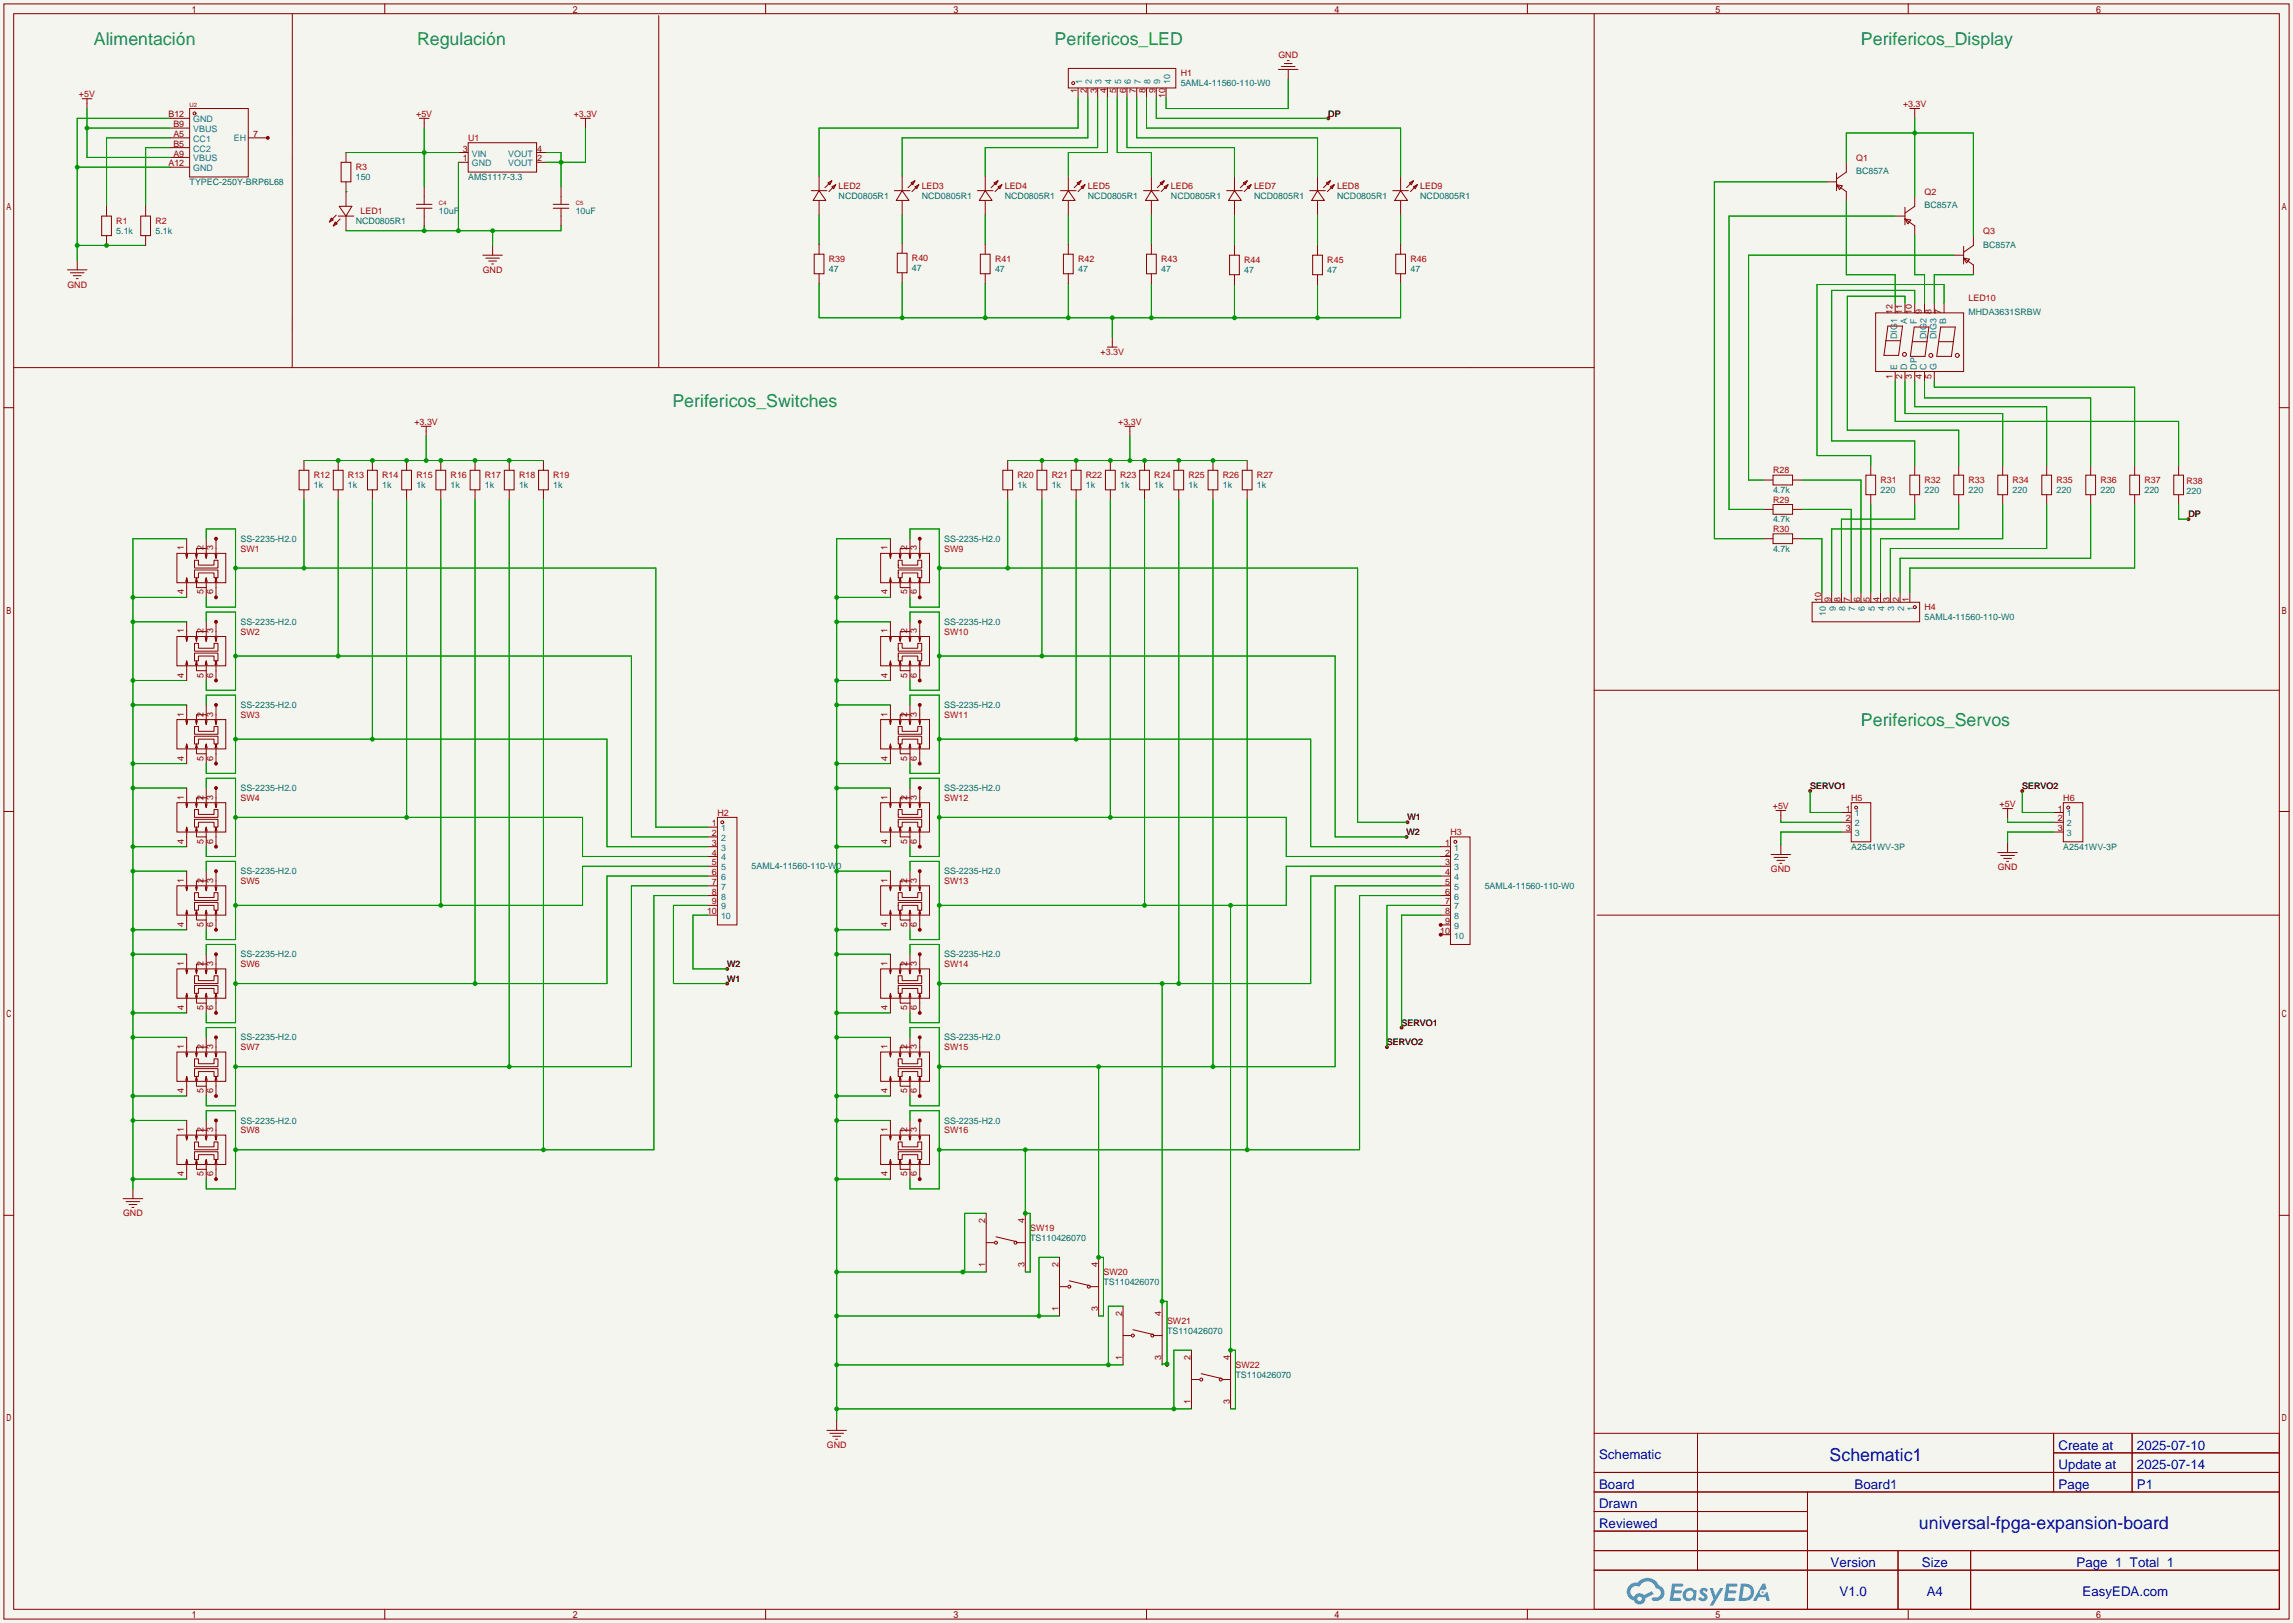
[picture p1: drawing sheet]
<svg xmlns="http://www.w3.org/2000/svg" width="596mm" height="422mm" viewBox="0 0 596 422" stroke-linecap="round" stroke-linejoin="round" font-family="sans-serif">
<defs><g id="words">
<g font-size="4.6" fill="#096">
<text x="24.4" y="11.8">Alimentación</text>
<text x="108.4" y="11.8">Regulación</text>
<text x="274.1" y="11.8">Perifericos_LED</text>
<text x="483.6" y="11.8">Perifericos_Display</text>
<text x="174.8" y="105.8">Perifericos_Switches</text>
<text x="483.6" y="188.6">Perifericos_Servos</text>
</g>
<g font-size="4.6" fill="#0000c2">
<text x="475.5" y="379.5">Schematic1</text>
<text x="498.7" y="397.2">universal-fpga-expansion-board</text>
</g>
<g font-size="3.5" fill="#0000c2">
<text x="534.9" y="376.6">Create at</text>
<text x="555.3" y="376.6">2025-07-10</text>
<text x="415.5" y="379.1">Schematic</text>
<text x="534.9" y="381.7">Update at</text>
<text x="555.3" y="381.7">2025-07-14</text>
<text x="415.5" y="386.7">Board</text>
<text x="481.9" y="386.7">Board1</text>
<text x="534.9" y="386.7">Page</text>
<text x="555.3" y="386.7">P1</text>
<text x="415.5" y="391.8">Drawn</text>
<text x="415.5" y="396.9">Reviewed</text>
<text x="475.7" y="407.1">Version</text>
<text x="499.4" y="407.1">Size</text>
<text x="539.6" y="407.1">Page 1 Total 1</text>
<text x="478" y="414.7">V1.0</text>
<text x="500.7" y="414.7">A4</text>
<text x="541.2" y="414.7">EasyEDA.com</text>
</g>
<g font-size="2.3" fill="#a90000">
<text x="332.2" y="15">GND</text>
<text x="306.8" y="19.9">H1</text>
<text x="20.5" y="25.2">+5V</text>
<text x="494.5" y="27.7">+3.3V</text>
<text x="108.2" y="30.3">+5V</text>
<text x="149.1" y="30.3">+3.3V</text>
<text x="121.7" y="36.6">U1</text>
<text x="482.3" y="41.7">Q1</text>
<text x="92.5" y="44.2">R3</text>
<text x="217.9" y="49.1">LED2</text>
<text x="239.5" y="49.1">LED3</text>
<text x="261.1" y="49.1">LED4</text>
<text x="282.7" y="49.1">LED5</text>
<text x="304.3" y="49.1">LED6</text>
<text x="325.9" y="49.1">LED7</text>
<text x="347.5" y="49.1">LED8</text>
<text x="369.1" y="49.1">LED9</text>
<text x="500.1" y="50.6">Q2</text>
<text x="30.2" y="58.2">R1</text>
<text x="40.4" y="58.2">R2</text>
<text x="93.7" y="55.7">LED1</text>
<text x="515.4" y="60.8">Q3</text>
<text x="125.5" y="70.9">GND</text>
<text x="215.4" y="68.1">R39</text>
<text x="237" y="67.9">R40</text>
<text x="258.6" y="68.1">R41</text>
<text x="280.2" y="68.1">R42</text>
<text x="301.8" y="68.1">R43</text>
<text x="323.3" y="68.4">R44</text>
<text x="344.9" y="68.4">R45</text>
<text x="366.5" y="68.1">R46</text>
<text x="17.5" y="74.7">GND</text>
<text x="511.6" y="78.3">LED10</text>
<text x="286" y="92.2">+3.3V</text>
<text x="107.7" y="110.3">+3.3V</text>
<text x="290.6" y="110.3">+3.3V</text>
<text x="81.5" y="124.3">R12</text>
<text x="90.4" y="124.3">R13</text>
<text x="99.3" y="124.3">R14</text>
<text x="108.2" y="124.3">R15</text>
<text x="117.1" y="124.3">R16</text>
<text x="126" y="124.3">R17</text>
<text x="134.9" y="124.3">R18</text>
<text x="143.8" y="124.3">R19</text>
<text x="264.4" y="124.3">R20</text>
<text x="273.3" y="124.3">R21</text>
<text x="282.2" y="124.3">R22</text>
<text x="291.1" y="124.3">R23</text>
<text x="300" y="124.3">R24</text>
<text x="308.9" y="124.3">R25</text>
<text x="317.8" y="124.3">R26</text>
<text x="326.6" y="124.3">R27</text>
<text x="460.8" y="123">R28</text>
<text x="488.7" y="125.5">R31</text>
<text x="500.1" y="125.5">R32</text>
<text x="511.6" y="125.5">R33</text>
<text x="523" y="125.5">R34</text>
<text x="534.4" y="125.5">R35</text>
<text x="545.8" y="125.5">R36</text>
<text x="557.3" y="125.5">R37</text>
<text x="568.2" y="125.8">R38</text>
<text x="460.8" y="130.6">R29</text>
<text x="62.5" y="143.3">SW1</text>
<text x="245.4" y="143.3">SW9</text>
<text x="460.8" y="138.2">R30</text>
<text x="500.1" y="158.5">H4</text>
<text x="62.5" y="164.9">SW2</text>
<text x="245.4" y="164.9">SW10</text>
<text x="62.5" y="186.5">SW3</text>
<text x="245.4" y="186.5">SW11</text>
<text x="62.5" y="208.1">SW4</text>
<text x="245.4" y="208.1">SW12</text>
<text x="481.1" y="208.1">H5</text>
<text x="519.6" y="209.6">+5V</text>
<text x="536.2" y="208.1">H6</text>
<text x="186.4" y="211.9">H2</text>
<text x="460.7" y="210.1">+5V</text>
<text x="376.9" y="217">H3</text>
<text x="460.2" y="226.6">GND</text>
<text x="519.2" y="226.1">GND</text>
<text x="62.5" y="229.7">SW5</text>
<text x="245.4" y="229.7">SW13</text>
<text x="62.5" y="251.3">SW6</text>
<text x="245.4" y="251.3">SW14</text>
<text x="62.5" y="272.8">SW7</text>
<text x="245.4" y="272.8">SW15</text>
<text x="62.5" y="294.4">SW8</text>
<text x="245.4" y="294.4">SW16</text>
<text x="32" y="316">GND</text>
<text x="267.7" y="319.8">SW19</text>
<text x="286.8" y="331.3">SW20</text>
<text x="303.3" y="344">SW21</text>
<text x="321.1" y="355.4">SW22</text>
<text x="214.9" y="376.2">GND</text>
</g>
<g font-size="2.3" fill="#008484">
<text x="281.2" y="21.9" transform="rotate(-90 281.2 21.9)">1</text>
<text x="283.7" y="21.9" transform="rotate(-90 283.7 21.9)">2</text>
<text x="286.3" y="21.9" transform="rotate(-90 286.3 21.9)">3</text>
<text x="288.8" y="21.9" transform="rotate(-90 288.8 21.9)">4</text>
<text x="291.4" y="21.9" transform="rotate(-90 291.4 21.9)">5</text>
<text x="293.9" y="21.9" transform="rotate(-90 293.9 21.9)">6</text>
<text x="296.4" y="21.9" transform="rotate(-90 296.4 21.9)">7</text>
<text x="299" y="21.9" transform="rotate(-90 299 21.9)">8</text>
<text x="301.5" y="21.9" transform="rotate(-90 301.5 21.9)">9</text>
<text x="304.1" y="21.9" transform="rotate(-90 304.1 21.9)">10</text>
<text x="50.2" y="34.3">VBUS</text>
<text x="50.2" y="31.8">GND</text>
<text x="50.2" y="41.9">VBUS</text>
<text x="50.2" y="36.9">CC1</text>
<text x="50.2" y="39.4">CC2</text>
<text x="60.8" y="36.6">EH</text>
<text x="122.6" y="40.7">VIN</text>
<text x="132.1" y="40.7">VOUT</text>
<text x="50.2" y="44.5">GND</text>
<text x="122.6" y="43.2">GND</text>
<text x="132.1" y="43.2">VOUT</text>
<text x="493.1" y="88.1" transform="rotate(-90 493.1 88.1)">DIG1</text>
<text x="495.6" y="84.2" transform="rotate(-90 495.6 84.2)">A</text>
<text x="498.1" y="84.1" transform="rotate(-90 498.1 84.1)">F</text>
<text x="500.7" y="88.1" transform="rotate(-90 500.7 88.1)">DIG2</text>
<text x="503.2" y="88.1" transform="rotate(-90 503.2 88.1)">DIG3</text>
<text x="505.8" y="84.2" transform="rotate(-90 505.8 84.2)">B</text>
<text x="493.1" y="96.1" transform="rotate(-90 493.1 96.1)">E</text>
<text x="495.6" y="96.1" transform="rotate(-90 495.6 96.1)">D</text>
<text x="498.1" y="96.1" transform="rotate(-90 498.1 96.1)">DP</text>
<text x="500.7" y="96.1" transform="rotate(-90 500.7 96.1)">C</text>
<text x="503.2" y="96.1" transform="rotate(-90 503.2 96.1)">G</text>
<text x="474.5" y="160" transform="rotate(-90 474.5 160)">10</text>
<text x="477" y="158.7" transform="rotate(-90 477 158.7)">9</text>
<text x="479.6" y="158.7" transform="rotate(-90 479.6 158.7)">8</text>
<text x="482.1" y="158.7" transform="rotate(-90 482.1 158.7)">7</text>
<text x="484.7" y="158.7" transform="rotate(-90 484.7 158.7)">6</text>
<text x="487.2" y="158.7" transform="rotate(-90 487.2 158.7)">5</text>
<text x="489.7" y="158.7" transform="rotate(-90 489.7 158.7)">4</text>
<text x="492.3" y="158.7" transform="rotate(-90 492.3 158.7)">3</text>
<text x="494.8" y="158.7" transform="rotate(-90 494.8 158.7)">2</text>
<text x="497.4" y="158.7" transform="rotate(-90 497.4 158.7)">1</text>
<text x="187.4" y="215.9">1</text>
<text x="482" y="212.1">1</text>
<text x="482" y="214.7">2</text>
<text x="537.1" y="212.1">1</text>
<text x="537.1" y="214.7">2</text>
<text x="187.4" y="218.5">2</text>
<text x="187.4" y="221">3</text>
<text x="377.9" y="221">1</text>
<text x="482" y="217.2">3</text>
<text x="537.1" y="217.2">3</text>
<text x="187.4" y="223.5">4</text>
<text x="187.4" y="226.1">5</text>
<text x="377.9" y="223.5">2</text>
<text x="377.9" y="226.1">3</text>
<text x="187.4" y="228.6">6</text>
<text x="187.4" y="231.2">7</text>
<text x="187.4" y="233.7">8</text>
<text x="377.9" y="228.6">4</text>
<text x="377.9" y="231.2">5</text>
<text x="377.9" y="233.7">6</text>
<text x="187.4" y="236.2">9</text>
<text x="187.4" y="238.8">10</text>
<text x="377.9" y="236.2">7</text>
<text x="377.9" y="238.8">8</text>
<text x="377.9" y="241.3">9</text>
<text x="377.9" y="243.9">10</text>
</g>
<g font-size="2.3" fill="#006464">
<text x="306.8" y="22.4">5AML4-11560-110-W0</text>
<text x="92.5" y="46.8">150</text>
<text x="121.7" y="46.8">AMS1117-3.3</text>
<text x="482.3" y="45.3">BC857A</text>
<text x="49.3" y="48.1">TYPEC-250Y-BRP6L68</text>
<text x="217.9" y="51.6">NCD0805R1</text>
<text x="239.5" y="51.6">NCD0805R1</text>
<text x="261.1" y="51.6">NCD0805R1</text>
<text x="282.7" y="51.6">NCD0805R1</text>
<text x="304.3" y="51.6">NCD0805R1</text>
<text x="325.9" y="51.6">NCD0805R1</text>
<text x="347.5" y="51.6">NCD0805R1</text>
<text x="369.1" y="51.6">NCD0805R1</text>
<text x="92.5" y="58.2">NCD0805R1</text>
<text x="114" y="55.7">10uF</text>
<text x="149.6" y="55.7">10uF</text>
<text x="500.1" y="54.1">BC857A</text>
<text x="30.2" y="60.8">5.1k</text>
<text x="40.4" y="60.8">5.1k</text>
<text x="515.4" y="64.3">BC857A</text>
<text x="215.4" y="70.7">47</text>
<text x="237" y="70.4">47</text>
<text x="258.6" y="70.7">47</text>
<text x="280.2" y="70.7">47</text>
<text x="301.8" y="70.7">47</text>
<text x="323.3" y="70.9">47</text>
<text x="344.9" y="70.9">47</text>
<text x="366.5" y="70.7">47</text>
<text x="511.6" y="81.8">MHDA3631SRBW</text>
<text x="81.5" y="126.8">1k</text>
<text x="90.4" y="126.8">1k</text>
<text x="99.3" y="126.8">1k</text>
<text x="108.2" y="126.8">1k</text>
<text x="117.1" y="126.8">1k</text>
<text x="126" y="126.8">1k</text>
<text x="134.9" y="126.8">1k</text>
<text x="143.8" y="126.8">1k</text>
<text x="264.4" y="126.8">1k</text>
<text x="273.3" y="126.8">1k</text>
<text x="282.2" y="126.8">1k</text>
<text x="291.1" y="126.8">1k</text>
<text x="300" y="126.8">1k</text>
<text x="308.9" y="126.8">1k</text>
<text x="317.8" y="126.8">1k</text>
<text x="326.6" y="126.8">1k</text>
<text x="460.8" y="128.1">4.7k</text>
<text x="488.7" y="128.1">220</text>
<text x="500.1" y="128.1">220</text>
<text x="511.6" y="128.1">220</text>
<text x="523" y="128.1">220</text>
<text x="534.4" y="128.1">220</text>
<text x="545.8" y="128.1">220</text>
<text x="557.3" y="128.1">220</text>
<text x="568.2" y="128.3">220</text>
<text x="460.8" y="135.7">4.7k</text>
<text x="62.5" y="140.8">SS-2235-H2.0</text>
<text x="245.4" y="140.8">SS-2235-H2.0</text>
<text x="460.8" y="143.3">4.7k</text>
<text x="500.1" y="161.1">5AML4-11560-110-W0</text>
<text x="62.5" y="162.4">SS-2235-H2.0</text>
<text x="245.4" y="162.4">SS-2235-H2.0</text>
<text x="62.5" y="183.9">SS-2235-H2.0</text>
<text x="245.4" y="183.9">SS-2235-H2.0</text>
<text x="62.5" y="205.5">SS-2235-H2.0</text>
<text x="245.4" y="205.5">SS-2235-H2.0</text>
<text x="481.1" y="220.8">A2541WV-3P</text>
<text x="536.2" y="220.8">A2541WV-3P</text>
<text x="62.5" y="227.1">SS-2235-H2.0</text>
<text x="195.3" y="225.9">5AML4-11560-110-W0</text>
<text x="245.4" y="227.1">SS-2235-H2.0</text>
<text x="385.8" y="230.9">5AML4-11560-110-W0</text>
<text x="62.5" y="248.7">SS-2235-H2.0</text>
<text x="245.4" y="248.7">SS-2235-H2.0</text>
<text x="62.5" y="270.3">SS-2235-H2.0</text>
<text x="245.4" y="270.3">SS-2235-H2.0</text>
<text x="62.5" y="291.9">SS-2235-H2.0</text>
<text x="245.4" y="291.9">SS-2235-H2.0</text>
<text x="267.7" y="322.4">TS110426070</text>
<text x="286.8" y="333.8">TS110426070</text>
<text x="303.3" y="346.5">TS110426070</text>
<text x="321.1" y="357.9">TS110426070</text>
</g>
<g font-size="2.3" fill="#840000">
<text x="279.9" y="24.3" transform="rotate(-90 279.9 24.3)">1</text>
<text x="282.5" y="24.3" transform="rotate(-90 282.5 24.3)">2</text>
<text x="285" y="24.3" transform="rotate(-90 285 24.3)">3</text>
<text x="287.6" y="24.3" transform="rotate(-90 287.6 24.3)">4</text>
<text x="290.1" y="24.3" transform="rotate(-90 290.1 24.3)">5</text>
<text x="292.6" y="24.3" transform="rotate(-90 292.6 24.3)">6</text>
<text x="295.2" y="24.3" transform="rotate(-90 295.2 24.3)">7</text>
<text x="297.7" y="24.3" transform="rotate(-90 297.7 24.3)">8</text>
<text x="300.3" y="24.3" transform="rotate(-90 300.3 24.3)">9</text>
<text x="302.8" y="25.6" transform="rotate(-90 302.8 25.6)">10</text>
<text x="43.8" y="30.5">B12</text>
<text x="45.1" y="35.6">A5</text>
<text x="45.1" y="33">B9</text>
<text x="65.8" y="35.6">7</text>
<text x="45.1" y="40.7">A9</text>
<text x="45.1" y="38.1">B5</text>
<text x="120.3" y="41.9">1</text>
<text x="120.3" y="39.4">3</text>
<text x="139.6" y="41.9">2</text>
<text x="139.6" y="39.4">4</text>
<text x="43.8" y="43.2">A12</text>
<text x="491.8" y="81.6" transform="rotate(-90 491.8 81.6)">12</text>
<text x="494.3" y="81.6" transform="rotate(-90 494.3 81.6)">11</text>
<text x="496.9" y="81.6" transform="rotate(-90 496.9 81.6)">10</text>
<text x="499.4" y="81.6" transform="rotate(-90 499.4 81.6)">9</text>
<text x="501.9" y="81.6" transform="rotate(-90 501.9 81.6)">8</text>
<text x="504.5" y="81.6" transform="rotate(-90 504.5 81.6)">7</text>
<text x="491.8" y="98.4" transform="rotate(-90 491.8 98.4)">1</text>
<text x="494.3" y="98.4" transform="rotate(-90 494.3 98.4)">2</text>
<text x="496.9" y="98.4" transform="rotate(-90 496.9 98.4)">3</text>
<text x="499.4" y="98.4" transform="rotate(-90 499.4 98.4)">4</text>
<text x="501.9" y="98.4" transform="rotate(-90 501.9 98.4)">5</text>
<text x="47.8" y="143" transform="rotate(-90 47.8 143)">1</text>
<text x="52.9" y="143" transform="rotate(-90 52.9 143)">2</text>
<text x="55.4" y="143" transform="rotate(-90 55.4 143)">3</text>
<text x="230.7" y="143" transform="rotate(-90 230.7 143)">1</text>
<text x="235.8" y="143" transform="rotate(-90 235.8 143)">2</text>
<text x="238.3" y="143" transform="rotate(-90 238.3 143)">3</text>
<text x="47.8" y="154.4" transform="rotate(-90 47.8 154.4)">4</text>
<text x="52.9" y="154.4" transform="rotate(-90 52.9 154.4)">5</text>
<text x="55.4" y="154.4" transform="rotate(-90 55.4 154.4)">6</text>
<text x="230.7" y="154.4" transform="rotate(-90 230.7 154.4)">4</text>
<text x="235.8" y="154.4" transform="rotate(-90 235.8 154.4)">5</text>
<text x="238.3" y="154.4" transform="rotate(-90 238.3 154.4)">6</text>
<text x="473.2" y="156.3" transform="rotate(-90 473.2 156.3)">10</text>
<text x="475.8" y="156.3" transform="rotate(-90 475.8 156.3)">9</text>
<text x="478.3" y="156.3" transform="rotate(-90 478.3 156.3)">8</text>
<text x="480.8" y="156.3" transform="rotate(-90 480.8 156.3)">7</text>
<text x="483.4" y="156.3" transform="rotate(-90 483.4 156.3)">6</text>
<text x="485.9" y="156.3" transform="rotate(-90 485.9 156.3)">5</text>
<text x="488.5" y="156.3" transform="rotate(-90 488.5 156.3)">4</text>
<text x="491" y="156.3" transform="rotate(-90 491 156.3)">3</text>
<text x="493.5" y="156.3" transform="rotate(-90 493.5 156.3)">2</text>
<text x="496.1" y="156.3" transform="rotate(-90 496.1 156.3)">1</text>
<text x="47.8" y="164.6" transform="rotate(-90 47.8 164.6)">1</text>
<text x="52.9" y="164.6" transform="rotate(-90 52.9 164.6)">2</text>
<text x="55.4" y="164.6" transform="rotate(-90 55.4 164.6)">3</text>
<text x="230.7" y="164.6" transform="rotate(-90 230.7 164.6)">1</text>
<text x="235.8" y="164.6" transform="rotate(-90 235.8 164.6)">2</text>
<text x="238.3" y="164.6" transform="rotate(-90 238.3 164.6)">3</text>
<text x="47.8" y="176" transform="rotate(-90 47.8 176)">4</text>
<text x="52.9" y="176" transform="rotate(-90 52.9 176)">5</text>
<text x="55.4" y="176" transform="rotate(-90 55.4 176)">6</text>
<text x="230.7" y="176" transform="rotate(-90 230.7 176)">4</text>
<text x="235.8" y="176" transform="rotate(-90 235.8 176)">5</text>
<text x="238.3" y="176" transform="rotate(-90 238.3 176)">6</text>
<text x="47.8" y="186.2" transform="rotate(-90 47.8 186.2)">1</text>
<text x="52.9" y="186.2" transform="rotate(-90 52.9 186.2)">2</text>
<text x="55.4" y="186.2" transform="rotate(-90 55.4 186.2)">3</text>
<text x="230.7" y="186.2" transform="rotate(-90 230.7 186.2)">1</text>
<text x="235.8" y="186.2" transform="rotate(-90 235.8 186.2)">2</text>
<text x="238.3" y="186.2" transform="rotate(-90 238.3 186.2)">3</text>
<text x="47.8" y="197.6" transform="rotate(-90 47.8 197.6)">4</text>
<text x="52.9" y="197.6" transform="rotate(-90 52.9 197.6)">5</text>
<text x="55.4" y="197.6" transform="rotate(-90 55.4 197.6)">6</text>
<text x="230.7" y="197.6" transform="rotate(-90 230.7 197.6)">4</text>
<text x="235.8" y="197.6" transform="rotate(-90 235.8 197.6)">5</text>
<text x="238.3" y="197.6" transform="rotate(-90 238.3 197.6)">6</text>
<text x="47.8" y="207.8" transform="rotate(-90 47.8 207.8)">1</text>
<text x="52.9" y="207.8" transform="rotate(-90 52.9 207.8)">2</text>
<text x="55.4" y="207.8" transform="rotate(-90 55.4 207.8)">3</text>
<text x="230.7" y="207.8" transform="rotate(-90 230.7 207.8)">1</text>
<text x="235.8" y="207.8" transform="rotate(-90 235.8 207.8)">2</text>
<text x="238.3" y="207.8" transform="rotate(-90 238.3 207.8)">3</text>
<text x="185" y="214.7">1</text>
<text x="479.7" y="210.8">1</text>
<text x="479.7" y="213.4">2</text>
<text x="479.7" y="215.9">3</text>
<text x="534.8" y="210.8">1</text>
<text x="534.8" y="213.4">2</text>
<text x="534.8" y="215.9">3</text>
<text x="47.8" y="219.2" transform="rotate(-90 47.8 219.2)">4</text>
<text x="52.9" y="219.2" transform="rotate(-90 52.9 219.2)">5</text>
<text x="55.4" y="219.2" transform="rotate(-90 55.4 219.2)">6</text>
<text x="185" y="217.2">2</text>
<text x="185" y="219.7">3</text>
<text x="230.7" y="219.2" transform="rotate(-90 230.7 219.2)">4</text>
<text x="235.8" y="219.2" transform="rotate(-90 235.8 219.2)">5</text>
<text x="238.3" y="219.2" transform="rotate(-90 238.3 219.2)">6</text>
<text x="375.5" y="219.7">1</text>
<text x="185" y="222.3">4</text>
<text x="185" y="224.8">5</text>
<text x="185" y="227.4">6</text>
<text x="375.5" y="222.3">2</text>
<text x="375.5" y="224.8">3</text>
<text x="375.5" y="227.4">4</text>
<text x="47.8" y="229.3" transform="rotate(-90 47.8 229.3)">1</text>
<text x="52.9" y="229.3" transform="rotate(-90 52.9 229.3)">2</text>
<text x="55.4" y="229.3" transform="rotate(-90 55.4 229.3)">3</text>
<text x="185" y="229.9">7</text>
<text x="185" y="232.4">8</text>
<text x="230.7" y="229.3" transform="rotate(-90 230.7 229.3)">1</text>
<text x="235.8" y="229.3" transform="rotate(-90 235.8 229.3)">2</text>
<text x="238.3" y="229.3" transform="rotate(-90 238.3 229.3)">3</text>
<text x="375.5" y="229.9">5</text>
<text x="375.5" y="232.4">6</text>
<text x="183.7" y="237.5">10</text>
<text x="185" y="235">9</text>
<text x="375.5" y="235">7</text>
<text x="375.5" y="237.5">8</text>
<text x="47.8" y="240.8" transform="rotate(-90 47.8 240.8)">4</text>
<text x="52.9" y="240.8" transform="rotate(-90 52.9 240.8)">5</text>
<text x="55.4" y="240.8" transform="rotate(-90 55.4 240.8)">6</text>
<text x="230.7" y="240.8" transform="rotate(-90 230.7 240.8)">4</text>
<text x="235.8" y="240.8" transform="rotate(-90 235.8 240.8)">5</text>
<text x="238.3" y="240.8" transform="rotate(-90 238.3 240.8)">6</text>
<text x="374.2" y="242.6">10</text>
<text x="375.5" y="240.1">9</text>
<text x="47.8" y="250.9" transform="rotate(-90 47.8 250.9)">1</text>
<text x="52.9" y="250.9" transform="rotate(-90 52.9 250.9)">2</text>
<text x="55.4" y="250.9" transform="rotate(-90 55.4 250.9)">3</text>
<text x="230.7" y="250.9" transform="rotate(-90 230.7 250.9)">1</text>
<text x="235.8" y="250.9" transform="rotate(-90 235.8 250.9)">2</text>
<text x="238.3" y="250.9" transform="rotate(-90 238.3 250.9)">3</text>
<text x="47.8" y="262.4" transform="rotate(-90 47.8 262.4)">4</text>
<text x="52.9" y="262.4" transform="rotate(-90 52.9 262.4)">5</text>
<text x="55.4" y="262.4" transform="rotate(-90 55.4 262.4)">6</text>
<text x="230.7" y="262.4" transform="rotate(-90 230.7 262.4)">4</text>
<text x="235.8" y="262.4" transform="rotate(-90 235.8 262.4)">5</text>
<text x="238.3" y="262.4" transform="rotate(-90 238.3 262.4)">6</text>
<text x="47.8" y="272.5" transform="rotate(-90 47.8 272.5)">1</text>
<text x="52.9" y="272.5" transform="rotate(-90 52.9 272.5)">2</text>
<text x="55.4" y="272.5" transform="rotate(-90 55.4 272.5)">3</text>
<text x="230.7" y="272.5" transform="rotate(-90 230.7 272.5)">1</text>
<text x="235.8" y="272.5" transform="rotate(-90 235.8 272.5)">2</text>
<text x="238.3" y="272.5" transform="rotate(-90 238.3 272.5)">3</text>
<text x="47.8" y="284" transform="rotate(-90 47.8 284)">4</text>
<text x="52.9" y="284" transform="rotate(-90 52.9 284)">5</text>
<text x="55.4" y="284" transform="rotate(-90 55.4 284)">6</text>
<text x="230.7" y="284" transform="rotate(-90 230.7 284)">4</text>
<text x="235.8" y="284" transform="rotate(-90 235.8 284)">5</text>
<text x="238.3" y="284" transform="rotate(-90 238.3 284)">6</text>
<text x="47.8" y="294.1" transform="rotate(-90 47.8 294.1)">1</text>
<text x="52.9" y="294.1" transform="rotate(-90 52.9 294.1)">2</text>
<text x="55.4" y="294.1" transform="rotate(-90 55.4 294.1)">3</text>
<text x="230.7" y="294.1" transform="rotate(-90 230.7 294.1)">1</text>
<text x="235.8" y="294.1" transform="rotate(-90 235.8 294.1)">2</text>
<text x="238.3" y="294.1" transform="rotate(-90 238.3 294.1)">3</text>
<text x="47.8" y="305.6" transform="rotate(-90 47.8 305.6)">4</text>
<text x="52.9" y="305.6" transform="rotate(-90 52.9 305.6)">5</text>
<text x="55.4" y="305.6" transform="rotate(-90 55.4 305.6)">6</text>
<text x="230.7" y="305.6" transform="rotate(-90 230.7 305.6)">4</text>
<text x="235.8" y="305.6" transform="rotate(-90 235.8 305.6)">5</text>
<text x="238.3" y="305.6" transform="rotate(-90 238.3 305.6)">6</text>
<text x="256.1" y="317.8" transform="rotate(-90 256.1 317.8)">2</text>
<text x="266.2" y="317.8" transform="rotate(-90 266.2 317.8)">4</text>
<text x="256.1" y="329.2" transform="rotate(-90 256.1 329.2)">1</text>
<text x="266.2" y="329.2" transform="rotate(-90 266.2 329.2)">3</text>
<text x="275.1" y="329.2" transform="rotate(-90 275.1 329.2)">2</text>
<text x="285.3" y="329.2" transform="rotate(-90 285.3 329.2)">4</text>
<text x="275.1" y="340.6" transform="rotate(-90 275.1 340.6)">1</text>
<text x="285.3" y="340.6" transform="rotate(-90 285.3 340.6)">3</text>
<text x="291.6" y="341.9" transform="rotate(-90 291.6 341.9)">2</text>
<text x="301.8" y="341.9" transform="rotate(-90 301.8 341.9)">4</text>
<text x="291.6" y="353.3" transform="rotate(-90 291.6 353.3)">1</text>
<text x="301.8" y="353.3" transform="rotate(-90 301.8 353.3)">3</text>
<text x="309.4" y="353.3" transform="rotate(-90 309.4 353.3)">2</text>
<text x="319.6" y="353.3" transform="rotate(-90 319.6 353.3)">4</text>
<text x="309.4" y="364.8" transform="rotate(-90 309.4 364.8)">1</text>
<text x="319.6" y="364.8" transform="rotate(-90 319.6 364.8)">3</text>
</g>
<g font-size="2.3">
<text x="345.2" y="30.3">DP</text>
<text x="568.7" y="134.4">DP</text>
<text x="470.4" y="205">SERVO1</text>
<text x="525.5" y="205">SERVO2</text>
<text x="365.8" y="213.2">W1</text>
<text x="365.5" y="217">W2</text>
<text x="189" y="251.3">W2</text>
<text x="189" y="255.1">W1</text>
<text x="364.2" y="266.5">SERVO1</text>
<text x="360.4" y="271.6">SERVO2</text>
</g>
<g font-size="1.6" fill="#a90000">
<text x="49.3" y="27.9">U2</text>
<text x="114" y="53.3">C4</text>
<text x="149.6" y="53.3">C5</text>
</g>
</g></defs>
<path d="M0 0h595.9v421.6h-595.9z" fill="#f5f5f0"/>
<g fill="#850000">
<circle cx="56.1" cy="140" r=".51"/>
<circle cx="56.1" cy="155.2" r=".51"/>
<circle cx="56.1" cy="161.5" r=".51"/>
<circle cx="56.1" cy="176.8" r=".51"/>
<circle cx="56.1" cy="183.1" r=".51"/>
<circle cx="56.1" cy="198.4" r=".51"/>
<circle cx="56.1" cy="204.7" r=".51"/>
<circle cx="56.1" cy="220" r=".51"/>
<circle cx="56.1" cy="226.3" r=".51"/>
<circle cx="56.1" cy="241.6" r=".51"/>
<circle cx="56.1" cy="247.9" r=".51"/>
<circle cx="56.1" cy="263.1" r=".51"/>
<circle cx="56.1" cy="269.5" r=".51"/>
<circle cx="56.1" cy="284.7" r=".51"/>
<circle cx="56.1" cy="291.1" r=".51"/>
<circle cx="56.1" cy="306.3" r=".51"/>
<circle cx="239" cy="140" r=".51"/>
<circle cx="239" cy="155.2" r=".51"/>
<circle cx="239" cy="161.5" r=".51"/>
<circle cx="239" cy="176.8" r=".51"/>
<circle cx="239" cy="183.1" r=".51"/>
<circle cx="239" cy="198.4" r=".51"/>
<circle cx="239" cy="204.7" r=".51"/>
<circle cx="239" cy="220" r=".51"/>
<circle cx="239" cy="226.3" r=".51"/>
<circle cx="239" cy="241.6" r=".51"/>
<circle cx="239" cy="247.9" r=".51"/>
<circle cx="239" cy="263.1" r=".51"/>
<circle cx="239" cy="269.5" r=".51"/>
<circle cx="239" cy="284.7" r=".51"/>
<circle cx="239" cy="291.1" r=".51"/>
<circle cx="239" cy="306.3" r=".51"/>
<circle cx="374.4" cy="240.3" r=".51"/>
<circle cx="374.4" cy="242.8" r=".51"/>
<circle cx="69.6" cy="35.8" r=".51"/>
<circle cx="365.8" cy="213.6" r=".51"/>
<circle cx="365.5" cy="217.4" r=".51"/>
<circle cx="470.4" cy="205.5" r=".51"/>
<circle cx="525.5" cy="205.5" r=".51"/>
<circle cx="189" cy="255.5" r=".51"/>
<circle cx="189" cy="251.7" r=".51"/>
<circle cx="345.2" cy="30.7" r=".51"/>
<circle cx="568.7" cy="134.9" r=".51"/>
<circle cx="364.2" cy="267" r=".51"/>
<circle cx="360.4" cy="272" r=".51"/>
<circle cx="303.3" cy="354.6" r=".51"/>
</g>
<g fill="none" stroke="#850000" stroke-width=".26">
<path d="M1 1h593.9v419.6h-593.9zM3.6 3.6h588.7v414.5h-588.7zM100 1v2.6M199 1v2.6M297.9 1v2.6M396.9 1v2.6M495.9 1v2.6M1 105.9h2.6M592.3 105.9h2.6M1 210.8h2.6M592.3 210.8h2.6M1 315.7h2.6"/>
<path d="M592.3 315.7h2.6M414.3 372.4h178v45.7h-178zM441.1 372.4v35.5M533.7 372.4v15.2M533.7 377.4h58.6M554.1 372.4v15.2M414.3 382.5h178M414.3 387.6h178M414.3 392.7h55.4M414.3 397.8h55.4M469.7 387.6v30.5M100 418.1v2.5"/>
<path d="M199 418.1v2.5M297.9 418.1v2.5M396.9 418.1v2.5M414.3 402.8h178M414.3 407.9h178M493.2 402.8v15.3M495.9 418.1v2.5M512.1 402.8v15.3"/>
</g>
<g fill="#5487ff">
<path d="M442 412.8a1.3 1.3 0 0 1 1.9 .2l-.4 .7a.47 .47 0 0 0-.4-.5 .47 .47 0 0 0-.6 .3l.2 .1a1.28 1.28 0 0 1 .7 2.1 1.53 1.53 0 0 1-2.1-.3l.5-.6 .8 .4a.31 .31 0 0 0 .3-.2 .31 .31 0 0 0-.3-.4 1.12 1.12 0 0 1-.6-1.8z"/>
<path d="M444.3 412.6h.8l.7 1.9 1.2-1.9h.9l-2.7 4.5h-.9l1-1.7z"/>
<path d="M434.5 411.4h2.5a.4 .4 0 0 1 .4 .4 .4 .4 0 0 1-.4 .4h-1.7l-.1 .9h1.6l.3 .2a.4 .4 0 0 1-.4 .6h-1.7l-.1 1.2h1.6a.39 .39 0 0 1 .4 .4 .39 .39 0 0 1-.4 .4h-2.6z"/>
<path d="M448.6 411.4h2.5a.4 .4 0 0 1 .5 .4 .4 .4 0 0 1-.5 .4h-1.7l-.1 .9h1.6l.3 .2a.4 .4 0 0 1-.4 .6h-1.7l-.1 1.2h1.6a.39 .39 0 0 1 .4 .4 .39 .39 0 0 1-.4 .4h-2.6z"/>
<path d="M458 411.4h.8l.3 1.4-.6 .3a.75 .75 0 0 0-1.2 .3 .75 .75 0 0 0 .5 1.1 .75 .75 0 0 0 1-.7l.5-.3 .6 2.4h-.8l-.3-1h-1.8l-.6 1h-.9z"/>
<path d="M452.4 411.4l-.6 4.5h1.4a2.27 2.27 0 0 0 2.6-2.3 2.27 2.27 0 0 0-2.7-2.2zM453.2 412.2a1.5 1.5 0 0 1 1.8 1.5 1.5 1.5 0 0 1-1.9 1.4h-.3z"/>
<path d="M437.8 413a1.6 1.6 0 0 0-.3 2.3 1.6 1.6 0 0 0 2.3 .2l.8 .4 .3-2.5-.1-.3h-.5a1.58 1.58 0 0 0-2.5-.1zM438.4 413.6a.99 .99 0 0 1 1.7 .5 .99 .99 0 0 1-1.4 1.1 .98 .98 0 0 1-.3-1.6z"/>
<path d="M423.5 411.8a2.37 2.37 0 0 0 1.1 4 1.54 1.54 0 0 0 1.8 1 1.54 1.54 0 0 0 1.2-1.6l2.2-1.1-.5-.7-2.1 1a1.57 1.57 0 0 0-2.6 .5 1.5 1.5 0 0 1-.7-2.1 1.5 1.5 0 0 1 2.2-.5 2.27 2.27 0 0 1 2.3-1.4 2.27 2.27 0 0 1 2 1.8 1.16 1.16 0 0 1 1.2 1.1 1.16 1.16 0 0 1-1.1 1.2h-.7a.47 .47 0 0 0-.6 .4 .47 .47 0 0 0 .5 .5 2.14 2.14 0 0 0 2.7-1.3 2.14 2.14 0 0 0-1.4-2.7 3.2 3.2 0 0 0-5.4-.8l-1.1 .1zM425.5 415.4a.6 .6 0 0 1 1.2 0 .6 .6 0 0 1-1.2 0z"/>
<circle cx="458" cy="413.7" r=".28"/>
</g>
<g fill="none" stroke="#850000" stroke-width=".26">
<path d="M76 3.6l-.1 91.9h-72.3M171.2 4.1v91.4M277.6 17.8h28v5.1h-28zM332.2 18h5.1M333 17.3h3.5M333.8 16.5h2M334.5 15.7h.5M334.8 18v2.6M414.3 3.6v368.8M21.3 25.7h2.6M22.6 25.7v2.5M44.2 30.7h5.1"/>
<path d="M44.2 35.8h5.1M44.2 38.4h5.1M44.2 33.3h5.1M49.3 28.2h15.2v17.8h-15.2zM64.5 35.8h5.1M89.9 39.6v2.6M109 30.7h2.5M110.2 30.7v2.6M119.1 39.6h2.6M121.7 37.1h17.7v7.6h-17.7zM139.4 39.6h2.6M150.9 30.7h2.5"/>
<path d="M152.1 30.7v2.6M280.2 22.9v2.5M282.7 22.9v2.5M285.2 22.9v2.5M287.8 22.9v2.5M290.3 22.9v2.5M292.9 22.9v2.5M295.4 22.9v2.5M297.9 22.9v2.5M300.5 22.9v2.5M303 22.9v2.5M496.3 28.2h2.6"/>
<path d="M497.6 28.2v2.5M26.4 56.1h2.6v5.1h-2.6zM27.7 53.6v2.5M36.6 56.1h2.5v5.1h-2.5zM37.8 53.6v2.5M44.2 43.4h5.1M44.2 40.9h5.1M86.1 56.6l.5 .5-1 .6zM87.1 57.7l.5 .5-1 .5zM87.4 55.9l-1.8 1.8M87.9 56.1h4M88.1 53.6h3.3l-1.5 2.5z"/>
<path d="M88.4 56.9l-1.8 1.8M88.6 42.2h2.6v5h-2.6zM89.9 47.2v6.4M89.9 56.1v3.8M108.2 54.1h4.1M108.2 53.1h4.1M110.2 48.5v4.6M110.2 54.1v4.6M119.1 42.2h2.6M139.4 42.2h2.6M143.8 54.1h4M143.8 53.1h4"/>
<path d="M145.8 48.5v4.6M145.8 54.1v4.6M210.8 49.5h4.1M212.9 49.5l1.7 2.6h-3.3zM212.9 45.7v3.8M212.9 52.1v3.8M215.1 47.5l1.1-.5-.6 1zM216.2 48.5l1-.5-.5 1zM216.2 47l-1.8 1.8M217.2 48l-1.8 1.8M232.4 49.5h4.1M234.4 49.5l1.8 2.6h-3.3z"/>
<path d="M234.4 45.7v3.8M234.4 52.1v3.8M236.7 47.5l1-.5-.5 1zM237.7 48.5l1.1-.5-.5 1zM237.7 47l-1.7 1.8M238.8 48l-1.8 1.8M254 49.5h4.1M256 49.5l1.8 2.6h-3.3zM256 45.7v3.8M256 52.1v3.8M258.3 47.5l1-.5-.5 1zM259.3 48.5l1-.5-.5 1z"/>
<path d="M259.3 47l-1.7 1.8M260.3 48l-1.7 1.8M275.6 49.5h4.1M277.6 49.5l1.8 2.6h-3.3zM277.6 45.7v3.8M277.6 52.1v3.8M279.9 47.5l1-.5-.5 1zM280.9 48.5l1-.5-.5 1zM280.9 47l-1.8 1.8M281.9 48l-1.7 1.8M297.2 49.5h4M299.2 49.5l1.8 2.6h-3.3z"/>
<path d="M299.2 45.7v3.8M299.2 52.1v3.8M301.5 47.5l1-.5-.5 1zM302.5 48.5l1-.5-.5 1zM302.5 47l-1.8 1.8M303.5 48l-1.7 1.8M318.8 49.5h4M320.8 49.5l1.8 2.6h-3.3zM320.8 45.7v3.8M320.8 52.1v3.8M323.1 47.5l1-.5-.5 1zM324.1 48.5l1-.5-.5 1z"/>
<path d="M324.1 47l-1.8 1.8M325.1 48l-1.8 1.8M340.4 49.5h4M342.4 49.5l1.8 2.6h-3.3zM342.4 45.7v3.8M342.4 52.1v3.8M344.7 47.5l1-.5-.5 1zM345.7 48.5l1-.5-.5 1zM345.7 47l-1.8 1.8M346.7 48l-1.8 1.8M361.9 49.5h4.1M364 49.5l1.8 2.6h-3.3z"/>
<path d="M364 45.7v3.8M364 52.1v3.8M366.3 47.5l1-.5-.5 1zM367.3 48.5l1-.5-.5 1zM367.3 47l-1.8 1.8M368.3 48l-1.8 1.8M474.7 47.2h2.6M477.3 48l1.5 .3-.8 1zM477.3 48l2.5 1.8v2.5M477.3 45v4.5M479.8 42.2v2.5l-2.5 1.8M492.5 56.1h2.5"/>
<path d="M495 56.9l1.6 .2-.8 1.1zM495 53.8v4.6M495 56.9l2.6 1.8v2.5M497.6 51.1v2.5l-2.6 1.8M17.5 70.1h5.1M18.3 70.9h3.5M19 71.6h2.1M19.8 72.4h.5M20.1 67.6v2.5M27.7 61.2v2.6M37.8 61.2v2.6M125.5 66.3h5.1"/>
<path d="M126.2 67.1h3.6M127 67.8h2M127.8 68.6h.5M128 63.8v2.5M211.6 66h2.5v5.1h-2.5zM212.9 63.5v2.5M212.9 71.1v2.6M233.2 65.8h2.5v5.1h-2.5zM234.4 63.2v2.6M234.4 70.9v2.5M254.8 66h2.5v5.1h-2.5zM256 63.5v2.5"/>
<path d="M256 71.1v2.6M276.4 66h2.5v5.1h-2.5zM277.6 63.5v2.5M277.6 71.1v2.6M297.9 66h2.6v5.1h-2.6zM299.2 63.5v2.5M299.2 71.1v2.6M319.5 66.3h2.6v5.1h-2.6zM320.8 63.8v2.5M320.8 71.4v2.5M341.1 66.3h2.6v5.1h-2.6zM342.4 63.8v2.5"/>
<path d="M342.4 71.4v2.5M362.7 66h2.6v5.1h-2.6zM364 63.5v2.5M364 71.1v2.6M492.5 78.7v2.6M495 78.7v2.6M497.6 78.7v2.6M500.1 78.7v2.6M502.7 78.7v2.6M505.2 78.7v2.6M507.7 66.3h2.6M510.3 67.1l1.5 .2-.8 1z"/>
<path d="M510.3 67.1l2.5 1.7v2.6M510.3 64v4.6M512.8 61.2v2.6l-2.5 1.7M75.9 95.5h338.4M287.8 90.2h2.5M289.1 87.6v2.6M487.4 81.3h22.9v15.2h-22.9zM490.1 88.5h3.8M490.6 84.7h3.8l-1 7.6h-3.8zM492.5 96.5v2.6M495 96.5v2.6M497 88.8h3.8"/>
<path d="M497.5 85h3.8l-1 7.6h-3.9zM497.6 96.5v2.6M500.1 96.5v2.6M502.7 96.5v2.6M503.8 88.8h3.8M504.3 85h3.8l-1 7.6h-3.8zM79 119.6v2.6M87.9 119.6v2.6M96.8 119.6v2.6M105.7 119.6v2.6M109.5 110.7h2.5M110.7 110.7v2.6"/>
<path d="M114.6 119.6v2.6M123.4 119.6v2.6M132.3 119.6v2.6M141.2 119.6v2.6M261.9 119.6v2.6M270.8 119.6v2.6M279.7 119.6v2.6M288.5 119.6v2.6M292.4 110.7h2.5M293.6 110.7v2.6M297.4 119.6v2.6M306.3 119.6v2.6"/>
<path d="M315.2 119.6v2.6M324.1 119.6v2.6M48.5 140v5l.3-1M53.6 140v2.5M56.1 140v5l-.2-1M77.7 122.2h2.6v5.1h-2.6zM79 127.3v2.5M86.6 122.2h2.6v5.1h-2.6zM87.9 127.3v2.5M95.5 122.2h2.5v5.1h-2.5zM96.8 127.3v2.5M104.4 122.2h2.5v5.1h-2.5z"/>
<path d="M105.7 127.3v2.5M113.3 122.2h2.5v5.1h-2.5zM114.6 127.3v2.5M122.2 122.2h2.5v5.1h-2.5zM123.4 127.3v2.5M131.1 122.2h2.5v5.1h-2.5zM132.3 127.3v2.5M140 122.2h2.5v5.1h-2.5zM141.2 127.3v2.5M231.4 140v5l.2-1M236.5 140v2.5M239 140v5l-.2-1"/>
<path d="M260.6 122.2h2.5v5.1h-2.5zM261.9 127.3v2.5M269.5 122.2h2.5v5.1h-2.5zM270.8 127.3v2.5M278.4 122.2h2.5v5.1h-2.5zM279.7 127.3v2.5M287.3 122.2h2.5v5.1h-2.5zM288.5 127.3v2.5M296.2 122.2h2.5v5.1h-2.5zM297.4 127.3v2.5M305.1 122.2h2.5v5.1h-2.5zM306.3 127.3v2.5"/>
<path d="M313.9 122.2h2.6v5.1h-2.6zM315.2 127.3v2.5M322.8 122.2h2.6v5.1h-2.6zM324.1 127.3v2.5M458.2 124.7h2.6M458.2 132.3h2.6M458.2 140h2.6M460.8 123.4h5v2.6h-5zM460.8 131.1h5v2.5h-5zM460.8 138.7h5v2.5h-5zM465.8 124.7h2.6M465.8 132.3h2.6"/>
<path d="M465.8 140h2.6M484.9 123.4h2.5v5.1h-2.5zM486.2 120.9v2.5M486.2 128.5v2.6M496.3 123.4h2.6v5.1h-2.6zM497.6 120.9v2.5M497.6 128.5v2.6M507.7 123.4h2.6v5.1h-2.6zM509 120.9v2.5M509 128.5v2.6M519.2 123.4h2.5v5.1h-2.5zM520.4 120.9v2.5"/>
<path d="M520.4 128.5v2.6M530.6 123.4h2.5v5.1h-2.5zM531.9 120.9v2.5M531.9 128.5v2.6M542 123.4h2.6v5.1h-2.6zM543.3 120.9v2.5M543.3 128.5v2.6M553.5 123.4h2.5v5.1h-2.5zM554.7 120.9v2.5M554.7 128.5v2.6M564.9 123.4h2.5v5.1h-2.5zM566.2 120.9v2.5"/>
<path d="M566.2 128.5v2.6M46 143.8h12.7v7.6h-12.7zM48.3 144l.2 1M48.5 150.1l-.2 1M48.8 151.1l-.3-1v5.1M50.5 145.5h1.1v1.3h4v-1.3h1v2.1h-6.1zM50.5 148.1h6.1v2h-1v-1.3h-4v1.3h-1.1zM50.8 151.1l.3-1v2.6h2.5M51.1 150.1l.2 1M51.3 144l-.2 1M53.3 151.1l.3-1v2.6M53.6 142.5v2.5l-.3-1"/>
<path d="M53.6 142.5h-2.5v2.5l-.3-1M53.6 152.7v2.5M53.6 150.1l.2 1M53.8 144l-.2 1M55.9 151.1l.2-1v5.1M56.1 150.1l.3 1M56.4 144l-.3 1M228.9 143.8h12.7v7.6h-12.7zM231.1 144l.3 1M231.4 150.1l-.3 1M231.6 151.1l-.2-1v5.1M233.4 145.5h1v1.3h4.1v-1.3h1v2.1h-6.1z"/>
<path d="M233.4 148.1h6.1v2h-1v-1.3h-4.1v1.3h-1zM233.7 151.1l.2-1v2.6h2.6M233.9 150.1l.3 1M234.2 144l-.3 1M236.2 151.1l.3-1v2.6M236.5 142.5v2.5l-.3-1M236.5 142.5h-2.6v2.5l-.2-1M236.5 152.7v2.5M236.5 150.1l.2 1M236.7 144l-.2 1M238.8 151.1l.2-1v5.1M239 150.1l.3 1"/>
<path d="M239.3 144l-.3 1M470.9 156.5h28v5h-28zM473.5 153.9v2.6M476 153.9v2.6M478.5 153.9v2.6M481.1 153.9v2.6M483.6 153.9v2.6M486.2 153.9v2.6M488.7 153.9v2.6M491.2 153.9v2.6M493.8 153.9v2.6M496.3 153.9v2.6"/>
<path d="M46 165.4h12.7v7.6h-12.7zM48.3 165.6l.2 1M48.5 161.5v5.1l.3-1M48.5 171.7l-.2 1M48.8 172.7l-.3-1v5.1M50.5 167.1h1.1v1.3h4v-1.3h1v2.1h-6.1zM50.5 169.7h6.1v2h-1v-1.3h-4v1.3h-1.1zM50.8 172.7l.3-1v2.5h2.5M51.1 171.7l.2 1M51.3 165.6l-.2 1M53.3 172.7l.3-1v2.5M53.6 164.1v2.5l-.3-1"/>
<path d="M53.6 164.1h-2.5v2.5l-.3-1M53.6 161.5v2.6M53.6 174.2v2.6M53.6 171.7l.2 1M53.8 165.6l-.2 1M55.9 172.7l.2-1v5.1M56.1 161.5v5.1l-.2-1M56.1 171.7l.3 1M56.4 165.6l-.3 1M228.9 165.4h12.7v7.6h-12.7zM231.1 165.6l.3 1M231.4 161.5v5.1l.2-1"/>
<path d="M231.4 171.7l-.3 1M231.6 172.7l-.2-1v5.1M233.4 167.1h1v1.3h4.1v-1.3h1v2.1h-6.1zM233.4 169.7h6.1v2h-1v-1.3h-4.1v1.3h-1zM233.7 172.7l.2-1v2.5h2.6M233.9 171.7l.3 1M234.2 165.6l-.3 1M236.2 172.7l.3-1v2.5M236.5 164.1v2.5l-.3-1M236.5 164.1h-2.6v2.5l-.2-1M236.5 161.5v2.6M236.5 174.2v2.6"/>
<path d="M236.5 171.7l.2 1M236.7 165.6l-.2 1M238.8 172.7l.2-1v5.1M239 161.5v5.1l-.2-1M239 171.7l.3 1M239.3 165.6l-.3 1M414.3 179.3h178M46 186.9h12.7v7.7h-12.7zM48.3 187.2l.2 1M48.5 183.1v5.1l.3-1M48.5 193.3l-.2 1M48.8 194.3l-.3-1v5.1"/>
<path d="M50.5 188.7h1.1v1.3h4v-1.3h1v2.1h-6.1zM50.5 191.3h6.1v2h-1v-1.3h-4v1.3h-1.1zM50.8 194.3l.3-1v2.5h2.5M51.1 193.3l.2 1M51.3 187.2l-.2 1M53.3 194.3l.3-1v2.5M53.6 185.7v2.5l-.3-1M53.6 185.7h-2.5v2.5l-.3-1M53.6 183.1v2.6M53.6 195.8v2.6M53.6 193.3l.2 1M53.8 187.2l-.2 1"/>
<path d="M55.9 194.3l.2-1v5.1M56.1 183.1v5.1l-.2-1M56.1 193.3l.3 1M56.4 187.2l-.3 1M228.9 186.9h12.7v7.7h-12.7zM231.1 187.2l.3 1M231.4 183.1v5.1l.2-1M231.4 193.3l-.3 1M231.6 194.3l-.2-1v5.1M233.4 188.7h1v1.3h4.1v-1.3h1v2.1h-6.1zM233.4 191.3h6.1v2h-1v-1.3h-4.1v1.3h-1zM233.7 194.3l.2-1v2.5h2.6"/>
<path d="M233.9 193.3l.3 1M234.2 187.2l-.3 1M236.2 194.3l.3-1v2.5M236.5 185.7v2.5l-.3-1M236.5 185.7h-2.6v2.5l-.2-1M236.5 183.1v2.6M236.5 195.8v2.6M236.5 193.3l.2 1M236.7 187.2l-.2 1M238.8 194.3l.2-1v5.1M239 183.1v5.1l-.2-1M239 193.3l.3 1"/>
<path d="M239.3 187.2l-.3 1M46 208.5h12.7v7.7h-12.7zM48.3 208.8l.2 1M48.5 204.7v5.1l.3-1M48.5 214.9l-.2 1M48.8 215.9l-.3-1v5.1M50.5 210.3h1.1v1.3h4v-1.3h1v2h-6.1zM50.5 212.9h6.1v2h-1v-1.3h-4v1.3h-1.1zM50.8 215.9l.3-1v2.5h2.5M51.1 214.9l.2 1M51.3 208.8l-.2 1M53.3 215.9l.3-1v2.5"/>
<path d="M53.6 207.3v2.5l-.3-1M53.6 207.3h-2.5v2.5l-.3-1M53.6 204.7v2.6M53.6 217.4v2.6M53.6 214.9l.2 1M53.8 208.8l-.2 1M55.9 215.9l.2-1v5.1M56.1 204.7v5.1l-.2-1M56.1 214.9l.3 1M56.4 208.8l-.3 1M183.9 214.9h2.5M183.9 217.4h2.5"/>
<path d="M183.9 220h2.5M186.4 212.3h5.1v28h-5.1zM228.9 208.5h12.7v7.7h-12.7zM231.1 208.8l.3 1M231.4 204.7v5.1l.2-1M231.4 214.9l-.3 1M231.6 215.9l-.2-1v5.1M233.4 210.3h1v1.3h4.1v-1.3h1v2h-6.1zM233.4 212.9h6.1v2h-1v-1.3h-4.1v1.3h-1zM233.7 215.9l.2-1v2.5h2.6M233.9 214.9l.3 1M234.2 208.8l-.3 1"/>
<path d="M236.2 215.9l.3-1v2.5M236.5 207.3v2.5l-.3-1M236.5 207.3h-2.6v2.5l-.2-1M236.5 204.7v2.6M236.5 217.4v2.6M236.5 214.9l.2 1M236.7 208.8l-.2 1M238.8 215.9l.2-1v5.1M239 204.7v5.1l-.2-1M239 214.9l.3 1M239.3 208.8l-.3 1M374.4 220h2.5"/>
<path d="M376.9 217.4h5.1v28h-5.1zM461.5 210.6h2.6M462.8 210.6v2.5M462.8 219.5v2.5M478.5 211.1h2.6M478.5 213.6h2.6M478.5 216.2h2.6M481.1 208.5h5.1v10.2h-5.1zM520.4 210.1h2.6M521.7 210.1v2.5M521.7 218.9v2.6M533.7 211.1h2.5"/>
<path d="M533.7 213.6h2.5M533.7 216.2h2.5M536.2 208.5h5.1v10.2h-5.1zM46 230.1h12.7v7.6h-12.7zM48.3 230.4l.2 1M48.5 226.3v5.1l.3-1M48.5 236.5l-.2 1M48.8 237.5l-.3-1v5.1M50.5 231.9h1.1v1.3h4v-1.3h1v2h-6.1zM50.5 234.4h6.1v2.1h-1v-1.3h-4v1.3h-1.1zM50.8 237.5l.3-1v2.5h2.5M51.1 236.5l.2 1"/>
<path d="M51.3 230.4l-.2 1M53.3 237.5l.3-1v2.5M53.6 228.9v2.5l-.3-1M53.6 228.9h-2.5v2.5l-.3-1M53.6 226.3v2.6M53.6 239v2.6M53.6 236.5l.2 1M53.8 230.4l-.2 1M55.9 237.5l.2-1v5.1M56.1 226.3v5.1l-.2-1M56.1 236.5l.3 1M56.4 230.4l-.3 1"/>
<path d="M183.9 222.5h2.5M183.9 225h2.5M183.9 227.6h2.5M183.9 230.1h2.5M183.9 232.7h2.5M183.9 235.2h2.5M183.9 237.7h2.5M228.9 230.1h12.7v7.6h-12.7zM231.1 230.4l.3 1M231.4 226.3v5.1l.2-1M231.4 236.5l-.3 1M231.6 237.5l-.2-1v5.1"/>
<path d="M233.4 231.9h1v1.3h4.1v-1.3h1v2h-6.1zM233.4 234.4h6.1v2.1h-1v-1.3h-4.1v1.3h-1zM233.7 237.5l.2-1v2.5h2.6M233.9 236.5l.3 1M234.2 230.4l-.3 1M236.2 237.5l.3-1v2.5M236.5 228.9v2.5l-.3-1M236.5 228.9h-2.6v2.5l-.2-1M236.5 226.3v2.6M236.5 239v2.6M236.5 236.5l.2 1M236.7 230.4l-.2 1"/>
<path d="M238.8 237.5l.2-1v5.1M239 226.3v5.1l-.2-1M239 236.5l.3 1M239.3 230.4l-.3 1M374.4 222.5h2.5M374.4 225h2.5M374.4 227.6h2.5M374.4 230.1h2.5M374.4 232.7h2.5M374.4 235.2h2.5M374.4 237.7h2.5M415 237.7h177.3"/>
<path d="M460.2 222h5.1M461 222.8h3.6M461.8 223.5h2M462.5 224.3h.5M519.2 221.5h5.1M519.9 222.2h3.6M520.7 223h2M521.5 223.8h.5M46 251.7h12.7v7.6h-12.7zM48.3 252l.2 1M48.5 247.9v5.1l.3-1M48.5 258.1l-.2 1"/>
<path d="M48.8 259.1l-.3-1v5M50.5 253.5h1.1v1.3h4v-1.3h1v2h-6.1zM50.5 256h6.1v2.1h-1v-1.3h-4v1.3h-1.1zM50.8 259.1l.3-1v2.5h2.5M51.1 258.1l.2 1M51.3 252l-.2 1M53.3 259.1l.3-1v2.5M53.6 250.4v2.6l-.3-1M53.6 250.4h-2.5v2.6l-.3-1M53.6 247.9v2.5M53.6 258.1l.2 1M53.8 252l-.2 1"/>
<path d="M55.9 259.1l.2-1v5M56.1 247.9v5.1l-.2-1M56.1 258.1l.3 1M56.4 252l-.3 1M228.9 251.7h12.7v7.6h-12.7zM231.1 252l.3 1M231.4 247.9v5.1l.2-1M231.4 258.1l-.3 1M231.6 259.1l-.2-1v5M233.4 253.5h1v1.3h4.1v-1.3h1v2h-6.1zM233.4 256h6.1v2.1h-1v-1.3h-4.1v1.3h-1zM233.7 259.1l.2-1v2.5h2.6"/>
<path d="M233.9 258.1l.3 1M234.2 252l-.3 1M236.2 259.1l.3-1v2.5M236.5 250.4v2.6l-.3-1M236.5 250.4h-2.6v2.6l-.2-1M236.5 247.9v2.5M236.5 258.1l.2 1M236.7 252l-.2 1M238.8 259.1l.2-1v5M239 247.9v5.1l-.2-1M239 258.1l.3 1M239.3 252l-.3 1"/>
<path d="M374.4 240.3h2.5M374.4 242.8h2.5M46 273.3h12.7v7.6h-12.7zM48.3 273.6l.2 1M48.5 269.5v5.1l.3-1M48.5 279.7l-.2 1M50.5 275.1h1.1v1.3h4v-1.3h1v2h-6.1zM50.5 277.6h6.1v2.1h-1v-1.3h-4v1.3h-1.1zM51.1 279.7l.2 1M51.3 273.6l-.2 1M53.6 272v2.6l-.3-1M53.6 272h-2.5v2.6l-.3-1"/>
<path d="M53.6 260.6v2.5M53.6 269.5v2.5M53.6 279.7l.2 1M53.8 273.6l-.2 1M56.1 269.5v5.1l-.2-1M56.1 279.7l.3 1M56.4 273.6l-.3 1M228.9 273.3h12.7v7.6h-12.7zM231.1 273.6l.3 1M231.4 269.5v5.1l.2-1M231.4 279.7l-.3 1M233.4 275.1h1v1.3h4.1v-1.3h1v2h-6.1z"/>
<path d="M233.4 277.6h6.1v2.1h-1v-1.3h-4.1v1.3h-1zM233.9 279.7l.3 1M234.2 273.6l-.3 1M236.5 272v2.6l-.3-1M236.5 272h-2.6v2.6l-.2-1M236.5 260.6v2.5M236.5 269.5v2.5M236.5 279.7l.2 1M236.7 273.6l-.2 1M239 269.5v5.1l-.2-1M239 279.7l.3 1M239.3 273.6l-.3 1"/>
<path d="M46 294.9h12.7v7.6h-12.7zM48.3 295.1l.2 1.1M48.5 291.1v5.1l.3-1.1M48.8 280.7l-.3-1v5M50.5 296.7h1.1v1.2h4v-1.2h1v2h-6.1zM50.5 299.2h6.1v2h-1v-1.2h-4v1.2h-1.1zM50.8 280.7l.3-1v2.5h2.5M51.3 295.1l-.2 1.1M53.3 280.7l.3-1v2.5M53.6 293.6v2.6l-.3-1.1M53.6 293.6h-2.5v2.6l-.3-1.1M53.6 282.2v2.5"/>
<path d="M53.6 291.1v2.5M53.8 295.1l-.2 1.1M55.9 280.7l.2-1v5M56.1 291.1v5.1l-.2-1.1M56.4 295.1l-.3 1.1M228.9 294.9h12.7v7.6h-12.7zM231.1 295.1l.3 1.1M231.4 291.1v5.1l.2-1.1M231.6 280.7l-.2-1v5M233.4 296.7h1v1.2h4.1v-1.2h1v2h-6.1zM233.4 299.2h6.1v2h-1v-1.2h-4.1v1.2h-1zM233.7 280.7l.2-1v2.5h2.6"/>
<path d="M234.2 295.1l-.3 1.1M236.2 280.7l.3-1v2.5M236.5 293.6v2.6l-.3-1.1M236.5 293.6h-2.6v2.6l-.2-1.1M236.5 282.2v2.5M236.5 291.1v2.5M236.7 295.1l-.2 1.1M238.8 280.7l.2-1v5M239 291.1v5.1l-.2-1.1M239.3 295.1l-.3 1.1M32 311.4h5.1M32.8 312.2h3.5"/>
<path d="M33.5 312.9h2.1M34.3 313.7h.5M34.5 308.9v2.5M48.5 301.2l-.2 1.1M48.8 302.3l-.3-1.1v5.1M50.8 302.3l.3-1.1v2.6h2.5M51.1 301.2l.2 1.1M53.3 302.3l.3-1.1v2.6M53.6 303.8v2.5M53.6 301.2l.2 1.1M55.9 302.3l.2-1.1v5.1M56.1 301.2l.3 1.1"/>
<path d="M231.4 301.2l-.3 1.1M231.6 302.3l-.2-1.1v5.1M233.7 302.3l.2-1.1v2.6h2.6M233.9 301.2l.3 1.1M236.2 302.3l.3-1.1v2.6M236.5 303.8v2.5M236.5 301.2l.2 1.1M238.8 302.3l.2-1.1v5.1M239 301.2l.3 1.1M256.3 315.2v15.3M266.4 315.2v15.3M256.3 322.8h2"/>
<path d="M258.8 321.3l5.4 1.3M264.4 322.8h2M275.3 326.6v15.3M275.3 334.3h2.1M277.9 332.7l5.3 1.3M283.5 334.3h2M285.5 326.6v15.3M291.8 339.3v15.3M302 339.3v15.3M291.8 347h2.1M294.4 345.4l5.3 1.3M300 347h2"/>
<path d="M309.6 350.8v15.2M309.6 358.4h2.1M312.2 356.9l5.3 1.2M317.8 358.4h2M319.8 350.8v15.2M214.9 371.6h5.1M215.6 372.4h3.6M216.4 373.1h2M217.2 373.9h.5M217.4 369.1v2.5"/>
<circle cx="50.5" cy="29.5" r=".38"/>
<circle cx="278.9" cy="21.6" r=".38"/>
<circle cx="494.9" cy="92.1" r=".51"/>
<circle cx="501.8" cy="92.3" r=".51"/>
<circle cx="508.6" cy="92.3" r=".51"/>
<circle cx="497.6" cy="157.7" r=".38"/>
<circle cx="187.7" cy="213.6" r=".38"/>
<circle cx="378.2" cy="218.7" r=".38"/>
<circle cx="482.3" cy="209.8" r=".38"/>
<circle cx="537.5" cy="209.8" r=".38"/>
<circle cx="258.8" cy="322.8" r=".38"/>
<circle cx="263.9" cy="322.8" r=".38"/>
<circle cx="277.9" cy="334.3" r=".38"/>
<circle cx="283" cy="334.3" r=".38"/>
<circle cx="294.4" cy="347" r=".38"/>
<circle cx="299.5" cy="347" r=".38"/>
<circle cx="312.2" cy="358.4" r=".38"/>
<circle cx="317.2" cy="358.4" r=".38"/>
</g>
<g fill="none" stroke="#009600" stroke-width=".26">
<path d="M22.6 33.3h21.6M22.6 28.2v12.7h21.6M44.2 30.7h-24.1v36.9M44.2 35.8h-16.5v17.8M44.2 38.4h-6.4v15.2M89.9 39.6h29.2M110.2 33.3v15.2M142 39.6h3.8v8.9M152.1 33.3v8.9h-10.1M280.2 25.4v7.9h-67.3v12.4M282.7 25.4v10.4h-48.3v9.9M285.2 25.4v13h-29.2v7.3"/>
<path d="M287.8 25.4v14.2h-10.2v6.1M290.3 25.4v14.2h8.9v6.1M292.9 25.4v13h27.9v7.3M295.4 25.4v10.4h47v9.9M297.9 25.4v7.9h66.1v12.4M300.5 25.4v5.3h44.7M334.8 20.6v7.6h-31.8v-2.8M497.6 30.7v20.4M20.1 43.4h24.1M89.9 49.8h.1M110.2 58.7v1.2M119.1 42.2v17.7"/>
<path d="M128 59.9v3.9M145.8 58.7v1.2h-55.9M212.9 55.9v7.6M234.4 55.9v7.3M256 55.9v7.6M277.6 55.9v7.6M299.2 55.9v7.6M320.8 55.9v7.9M342.4 55.9v7.9M364 55.9v7.6M474.7 47.2h-29.2v92.8h12.7M479.8 42.2v-7.7h33v26.7"/>
<path d="M479.8 52.3v19.1h12.7v7.3M492.5 56.1h-43.2v76.2h8.9M20.1 63.8h17.7M212.9 73.7v8.8h151.1v-8.8M234.4 73.4v9.1M256 73.7v8.8M277.6 73.7v8.8M299.2 73.7v8.8M320.8 73.9v8.6M342.4 73.9v8.6M495 78.7v-1.7h-14.9v34.8h28.9v9.1M497.6 61.2v10.2h2.5v7.3"/>
<path d="M497.6 78.7v-3.3h-21.6v39.2h21.6v6.3M505.2 78.7v-4.8h-33v44.5h14v2.5M507.7 66.3h-53.3v58.4h3.8M512.8 71.4h-10.1v7.3M289.1 82.5v5.1M492.5 99.1v10.4h73.7v11.4M495 99.1v8.3h25.4v13.5M497.6 99.1v6.6h34.3v15.2M500.1 99.1v4.3h43.2v17.5M502.7 99.1v1.5h52v20.3M79 119.6h62.2M110.7 113.3v6.3"/>
<path d="M261.9 119.6h62.2M293.6 113.3v6.3M48.5 140h-14v168.9M53.6 140v-2.6h7.6v20.3h-7.6v-2.5M79 129.8v17.8M87.9 129.8v40.6M96.8 129.8v62.2M105.7 129.8v82.5M114.6 129.8v105.4M123.4 129.8v125.7M132.3 129.8v147.3M141.2 129.8v168.9"/>
<path d="M231.4 140h-14v229.1M236.5 140v-2.6h7.6v20.3h-7.6v-2.5M261.9 129.8v17.8M270.8 129.8v40.6M279.7 129.8v62.2M288.5 129.8v82.5M297.4 129.8v105.4M306.3 129.8v125.7M315.2 129.8v147.3M324.1 129.8v168.9M468.4 140h5.1v13.9M468.4 132.3h12.7v21.6"/>
<path d="M468.4 124.7h15.2v29.2M486.2 131.1v22.8M497.6 131.1v3.8h-19.1v19M509 131.1v6.3h-33v16.5M520.4 131.1v8.9h-31.7v13.9M531.9 131.1v11.4h-40.7v11.4M543.3 131.1v13.9h-49.5v8.9M554.7 131.1v16.5h-58.4v6.3M566.2 131.1v3.8h2.5M34.5 155.2h14M61.2 147.6h109.2v67.3h13.5M217.4 155.2h14"/>
<path d="M244.1 147.6h108.7v66h13M34.5 161.5h14M34.5 176.8h14M53.6 161.5v-2.5h7.6v20.3h-7.6v-2.5M61.2 170.4h102.9v47h19.8M217.4 161.5h14M217.4 176.8h14M236.5 161.5v-2.5h7.6v20.3h-7.6v-2.5M244.1 170.4h102.9v47h18.5M34.5 183.1h14M34.5 198.4h14M53.6 183.1v-2.5h7.6v20.3h-7.6v-2.5"/>
<path d="M61.2 192h96.5v28h26.2M217.4 183.1h14M217.4 198.4h14M236.5 183.1v-2.5h7.6v20.3h-7.6v-2.5M244.1 192h96.5v28h33.8M34.5 204.7h14M34.5 220h14M53.6 204.7v-2.5h7.6v20.3h-7.6v-2.5M61.2 212.3h90.2v10.2h32.5M217.4 204.7h14M217.4 220h14M236.5 204.7v-2.5h7.6v20.3h-7.6v-2.5"/>
<path d="M244.1 212.3h90.2v10.2h40.1M462.8 213.1v.5h15.7M470.4 205.5v5.6h8.1M478.5 216.2h-15.7v3.3M521.7 212.6v1h12M525.5 205.5v5.6h8.2M533.7 216.2h-12v2.7M34.5 226.3h14M53.6 226.3v-2.5h7.6v20.3h-7.6v-2.5M183.9 230.1h-19.8v47h-102.9M183.9 227.6h-26.2v27.9h-96.5M183.9 225h-32.5v10.2h-90.2"/>
<path d="M183.9 235.2h-8.9v20.3h14M183.9 232.7h-14v66h-108.7M183.9 237.7h-3.8v14h8.9M217.4 226.3h14M236.5 226.3v-2.5h7.6v20.3h-7.6v-2.5M319.8 235.2v115.6h1.3v15.2h-1.3M374.4 225h-40.1v10.2h-90.2M374.4 235.2h-14v36.8M374.4 227.6h-33.8v27.9h-96.5M374.4 230.1h-27.4v47h-102.9M374.4 232.7h-21.1v66h-109.2M374.4 237.7h-10.2v29.3"/>
<path d="M34.5 241.6h14M34.5 247.9h14M53.6 247.9v-2.5h7.6v20.3h-7.6v-2.6M217.4 241.6h14M217.4 247.9h14M236.5 247.9v-2.5h7.6v20.3h-7.6v-2.6M302 255.5v83.8M34.5 263.1h14M34.5 269.5h14M53.6 269.5v-2.5h7.6v20.3h-7.6v-2.6M217.4 263.1h14M217.4 269.5h14"/>
<path d="M236.5 269.5v-2.5h7.6v20.3h-7.6v-2.6M285.5 277.1v49.5h1.3v15.3h-1.3M34.5 284.7h14M34.5 291.1h14M53.6 291.1v-2.6h7.6v20.4h-7.6v-2.6M217.4 284.7h14M217.4 291.1h14M236.5 291.1v-2.6h7.6v20.4h-7.6v-2.6M266.4 298.7v16.5h1.3v15.3h-1.3M34.5 306.3h14M217.4 306.3h14M256.3 315.2h-5.6v15h-.5v.3"/>
<path d="M217.4 330.5h38.9M275.3 326.6h-5.3v15.3M291.8 339.3h-3.8v15.3M302 338.1h1.3v16.5M217.4 354.6h74.4M217.4 341.9h57.9M303.3 354.3h-1.3v.3M309.6 350.8h-4.5v15.2M217.4 366h92.2"/>
</g>
<g fill="#009600">
<circle cx="20.1" cy="43.4" r=".63"/>
<circle cx="20.1" cy="63.8" r=".63"/>
<circle cx="27.7" cy="63.8" r=".63"/>
<circle cx="110.2" cy="39.6" r=".63"/>
<circle cx="128" cy="59.9" r=".63"/>
<circle cx="119.1" cy="59.9" r=".63"/>
<circle cx="110.2" cy="59.9" r=".63"/>
<circle cx="145.8" cy="42.2" r=".63"/>
<circle cx="61.2" cy="147.6" r=".63"/>
<circle cx="79" cy="147.6" r=".63"/>
<circle cx="34.5" cy="155.2" r=".63"/>
<circle cx="34.5" cy="161.5" r=".63"/>
<circle cx="34.5" cy="176.8" r=".63"/>
<circle cx="34.5" cy="183.1" r=".63"/>
<circle cx="34.5" cy="198.4" r=".63"/>
<circle cx="34.5" cy="204.7" r=".63"/>
<circle cx="34.5" cy="220" r=".63"/>
<circle cx="34.5" cy="226.3" r=".63"/>
<circle cx="34.5" cy="241.6" r=".63"/>
<circle cx="34.5" cy="247.9" r=".63"/>
<circle cx="34.5" cy="263.1" r=".63"/>
<circle cx="34.5" cy="269.5" r=".63"/>
<circle cx="34.5" cy="284.7" r=".63"/>
<circle cx="34.5" cy="291.1" r=".63"/>
<circle cx="34.5" cy="306.3" r=".63"/>
<circle cx="87.9" cy="119.6" r=".63"/>
<circle cx="96.8" cy="119.6" r=".63"/>
<circle cx="105.7" cy="119.6" r=".63"/>
<circle cx="114.6" cy="119.6" r=".63"/>
<circle cx="110.7" cy="119.6" r=".63"/>
<circle cx="123.4" cy="119.6" r=".63"/>
<circle cx="132.3" cy="119.6" r=".63"/>
<circle cx="61.2" cy="170.4" r=".63"/>
<circle cx="87.9" cy="170.4" r=".63"/>
<circle cx="61.2" cy="192" r=".63"/>
<circle cx="96.8" cy="192" r=".63"/>
<circle cx="61.2" cy="212.3" r=".63"/>
<circle cx="105.7" cy="212.3" r=".63"/>
<circle cx="61.2" cy="235.2" r=".63"/>
<circle cx="114.6" cy="235.2" r=".63"/>
<circle cx="61.2" cy="255.5" r=".63"/>
<circle cx="123.4" cy="255.5" r=".63"/>
<circle cx="61.2" cy="277.1" r=".63"/>
<circle cx="132.3" cy="277.1" r=".63"/>
<circle cx="61.2" cy="298.7" r=".63"/>
<circle cx="141.2" cy="298.7" r=".63"/>
<circle cx="244.1" cy="147.6" r=".63"/>
<circle cx="261.9" cy="147.6" r=".63"/>
<circle cx="217.4" cy="155.2" r=".63"/>
<circle cx="217.4" cy="161.5" r=".63"/>
<circle cx="217.4" cy="176.8" r=".63"/>
<circle cx="217.4" cy="183.1" r=".63"/>
<circle cx="217.4" cy="198.4" r=".63"/>
<circle cx="217.4" cy="204.7" r=".63"/>
<circle cx="217.4" cy="220" r=".63"/>
<circle cx="217.4" cy="226.3" r=".63"/>
<circle cx="217.4" cy="241.6" r=".63"/>
<circle cx="217.4" cy="247.9" r=".63"/>
<circle cx="217.4" cy="263.1" r=".63"/>
<circle cx="217.4" cy="269.5" r=".63"/>
<circle cx="217.4" cy="284.7" r=".63"/>
<circle cx="217.4" cy="291.1" r=".63"/>
<circle cx="217.4" cy="306.3" r=".63"/>
<circle cx="217.4" cy="330.5" r=".63"/>
<circle cx="217.4" cy="341.9" r=".63"/>
<circle cx="217.4" cy="354.6" r=".63"/>
<circle cx="217.4" cy="366" r=".63"/>
<circle cx="305.1" cy="366" r=".63"/>
<circle cx="288" cy="354.6" r=".63"/>
<circle cx="270" cy="341.9" r=".63"/>
<circle cx="250.2" cy="330.5" r=".63"/>
<circle cx="270.8" cy="119.6" r=".63"/>
<circle cx="279.7" cy="119.6" r=".63"/>
<circle cx="288.5" cy="119.6" r=".63"/>
<circle cx="293.6" cy="119.6" r=".63"/>
<circle cx="297.4" cy="119.6" r=".63"/>
<circle cx="306.3" cy="119.6" r=".63"/>
<circle cx="315.2" cy="119.6" r=".63"/>
<circle cx="244.1" cy="170.4" r=".63"/>
<circle cx="270.8" cy="170.4" r=".63"/>
<circle cx="244.1" cy="192" r=".63"/>
<circle cx="279.7" cy="192" r=".63"/>
<circle cx="244.1" cy="212.3" r=".63"/>
<circle cx="288.5" cy="212.3" r=".63"/>
<circle cx="497.6" cy="34.5" r=".63"/>
<circle cx="244.1" cy="298.7" r=".63"/>
<circle cx="266.4" cy="298.7" r=".63"/>
<circle cx="324.1" cy="298.7" r=".63"/>
<circle cx="266.4" cy="315.2" r=".63"/>
<circle cx="244.1" cy="277.1" r=".63"/>
<circle cx="285.5" cy="277.1" r=".63"/>
<circle cx="315.2" cy="277.1" r=".63"/>
<circle cx="285.5" cy="326.6" r=".63"/>
<circle cx="303.3" cy="354.3" r=".63"/>
<circle cx="302" cy="338.1" r=".63"/>
<circle cx="302" cy="255.5" r=".63"/>
<circle cx="244.1" cy="255.5" r=".63"/>
<circle cx="306.3" cy="255.5" r=".63"/>
<circle cx="244.1" cy="235.2" r=".63"/>
<circle cx="297.4" cy="235.2" r=".63"/>
<circle cx="319.8" cy="235.2" r=".63"/>
<circle cx="319.8" cy="350.8" r=".63"/>
<circle cx="22.6" cy="33.3" r=".63"/>
<circle cx="299.2" cy="82.5" r=".63"/>
<circle cx="320.8" cy="82.5" r=".63"/>
<circle cx="342.4" cy="82.5" r=".63"/>
<circle cx="289.1" cy="82.5" r=".63"/>
<circle cx="277.6" cy="82.5" r=".63"/>
<circle cx="256" cy="82.5" r=".63"/>
<circle cx="234.4" cy="82.5" r=".63"/>
</g>
<use href="#words"/>
</svg>
